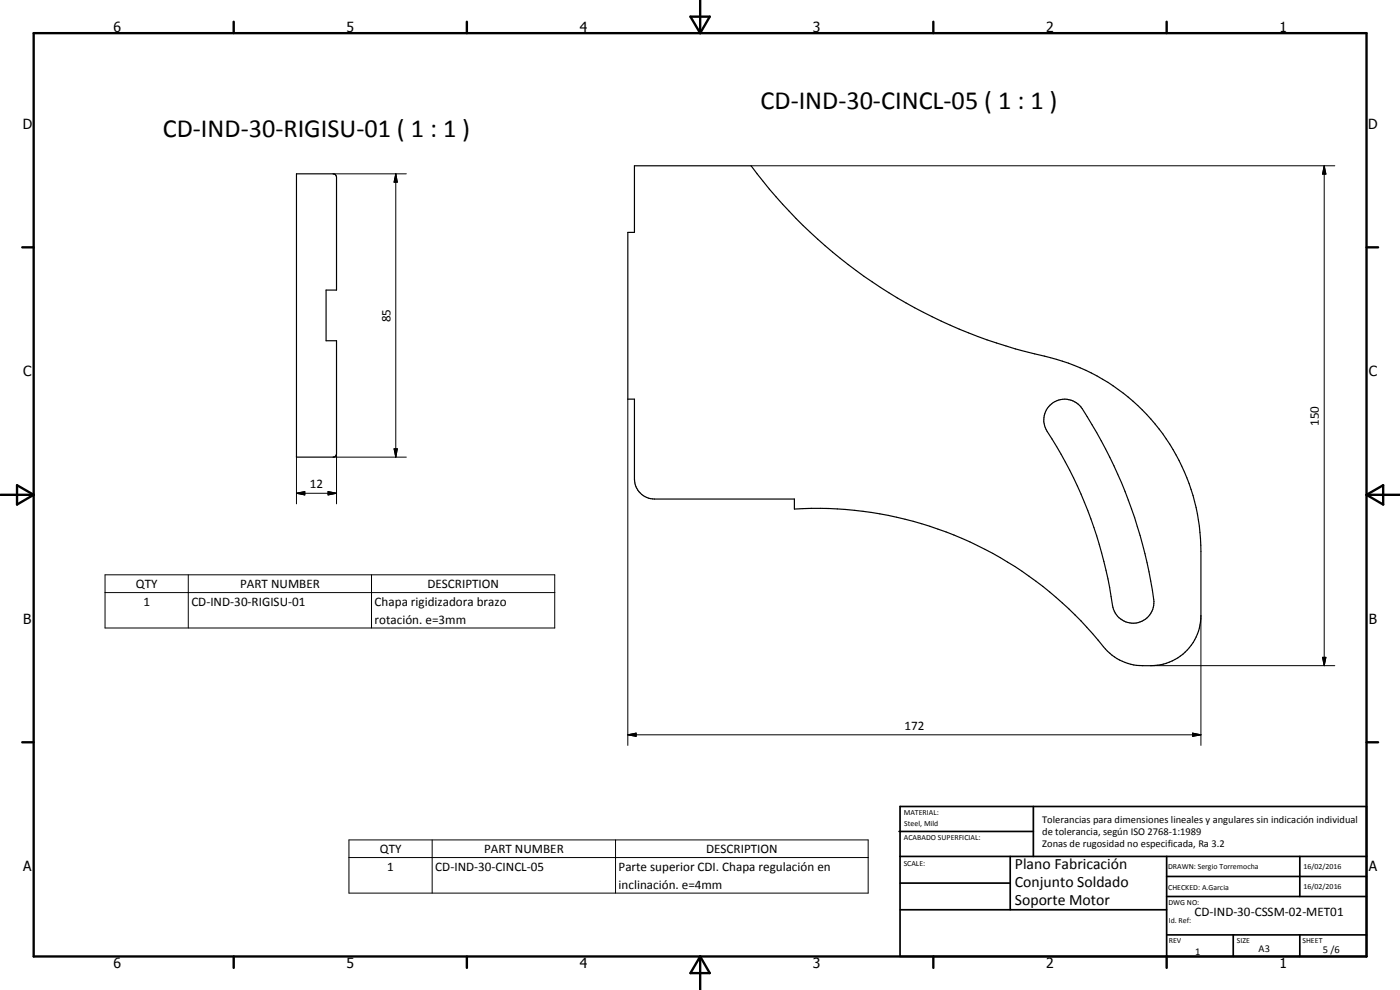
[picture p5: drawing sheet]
<svg xmlns="http://www.w3.org/2000/svg" width="420mm" height="297mm" viewBox="0 0 420 297" stroke-linecap="round" stroke-linejoin="round" font-family="sans-serif">
<defs><g id="words">
<g font-size="7.9">
<text x="228.2" y="32.8">CD-IND-30-CINCL-05 ( 1 : 1 )</text>
<text x="48.9" y="41.1">CD-IND-30-RIGISU-01 ( 1 : 1 )</text>
</g>
<g font-size="4.7">
<text x="304.6" y="260.8">Plano Fabricación</text>
<text x="304.6" y="266.2">Conjunto Soldado</text>
<text x="304.6" y="271.6">Soporte Motor</text>
</g>
<g font-size="4.2">
<text x="34" y="9.6">6</text>
<text x="104" y="9.6">5</text>
<text x="174" y="9.6">4</text>
<text x="244" y="9.6">3</text>
<text x="314" y="9.6">2</text>
<text x="384" y="9.6">1</text>
<text x="6.8" y="38.7">D</text>
<text x="410.6" y="38.7">D</text>
<text x="7" y="112.9">C</text>
<text x="410.8" y="112.9">C</text>
<text x="7" y="187.1">B</text>
<text x="410.8" y="187.1">B</text>
<text x="7" y="261.4">A</text>
<text x="410.8" y="261.4">A</text>
<text x="34" y="290.4">6</text>
<text x="104" y="290.4">5</text>
<text x="174" y="290.4">4</text>
<text x="244" y="290.4">3</text>
<text x="314" y="290.4">2</text>
<text x="384" y="290.4">1</text>
</g>
<g font-size="3.9">
<text x="117.2" y="96.7" transform="rotate(-90 117.2 96.7)">85</text>
<text x="395.8" y="127.8" transform="rotate(-90 395.8 127.8)">150</text>
<text x="93" y="146.6">12</text>
<text x="40.8" y="176.4">QTY</text>
<text x="72.1" y="176.4">PART NUMBER</text>
<text x="128.3" y="176.4">DESCRIPTION</text>
<text x="43" y="181.7">1</text>
<text x="57.4" y="181.7">CD-IND-30-RIGISU-01</text>
<text x="112.4" y="181.8">Chapa rigidizadora brazo</text>
<text x="112.4" y="187.1">rotación. e=3mm</text>
<text x="271.4" y="218.9">172</text>
<text x="114" y="255.9">QTY</text>
<text x="145.3" y="255.9">PART NUMBER</text>
<text x="211.9" y="255.9">DESCRIPTION</text>
<text x="116.2" y="261.2">1</text>
<text x="130.6" y="261.2">CD-IND-30-CINCL-05</text>
<text x="185.7" y="261.4">Parte superior CDI. Chapa regulación en</text>
<text x="185.7" y="266.7">inclinación. e=4mm</text>
<text x="358.5" y="275">CD-IND-30-CSSM-02-MET01</text>
</g>
<g font-size="3.1">
<text x="312.7" y="246.8">Tolerancias para dimensiones lineales y angulares sin indicación individual</text>
<text x="312.7" y="250.4">de tolerancia, según ISO 2768-1:1989</text>
<text x="312.7" y="254">Zonas de rugosidad no especificada, Ra 3.2</text>
<text x="358.7" y="286.5">1</text>
<text x="377.7" y="285.6">A3</text>
<text x="397" y="285.9">5 /6</text>
</g>
<g font-size="2.4">
<text x="271.2" y="244.4">MATERIAL:</text>
<text x="271.3" y="252">ACABADO SUPERFICIAL:</text>
<text x="271.4" y="247.9">Steel, Mild</text>
<text x="271.2" y="259.7">SCALE:</text>
<text x="350.6" y="260.8">DRAWN: Sergio Torremocha</text>
<text x="391.2" y="260.6">16/02/2016</text>
<text x="350.6" y="267">CHECKED: A.Garcia</text>
<text x="391.2" y="266.7">16/02/2016</text>
<text x="350.6" y="271.4">DWG NO:</text>
<text x="350.8" y="276.9">Id. Ref:</text>
<text x="350.8" y="282.8">REV</text>
<text x="371.2" y="282.9">SIZE</text>
<text x="390.9" y="282.9">SHEET</text>
</g>
</g></defs>
<path d="M89 52.2h11a1 1 0 0 1 1 .9v33.9h-3.1v15.2h3.1v33.9l-.4 .8-.6 .3h-11zM190.4 49.7h35a150.5 150.5 0 0 0 89.8 57.6 60 60 0 0 1 45.2 58.1v19.3a15 15 0 0 1-15 15 16.4 16.4 0 0 1-15.8-7.6 110 110 0 0 0-91.2-39.4v-3h-42a6 6 0 0 1-6-6v-23.9h-2v-50.1h2zM315.2 121.5a6.3 6.3 0 0 1 9.6 1.1 139 139 0 0 1 21.5 58.5 6.2 6.2 0 0 1-6 5.9 6.2 6.2 0 0 1-6.4-5.4 132.2 132.2 0 0 0-20.2-53.2 6.2 6.2 0 0 1 1.5-6.9z" fill="none" stroke="#000" stroke-width=".35"/>
<g fill="none" stroke="#000" stroke-width=".71">
<path d="M10.1 9.9h400v277.1h-400zM70.1 6.5v3.4M140.1 6.5v3.4M207.2 5h5.8l-2.9 4.9zM210.1 0v9.9M280.1 6.5v3.4M350.1 6.5v3.4M6.7 74.2h3.4M410.1 74.2h3.5M.1 148.5h10M5.1 145.6l5 2.9-5 2.9zM410.1 148.5h10"/>
<path d="M410.1 148.5l5-2.9v5.8zM6.7 222.7h3.4M410.1 222.7h3.5M70.1 287v3.4M140.1 287v3.4M210.1 287v10M210.1 287l2.9 5h-5.8zM280.1 287v3.4M350.1 287v3.4"/>
</g>
<g fill="none" stroke="#000" stroke-width=".51">
<path d="M269.8 249.5h40.3M270.1 242h140v45h-140zM270.1 257h140M303.2 257v16M310.1 242v15M350.1 257v30M390.1 257v12M270.1 265h33.1M270.1 273h80M350.1 269h60M350.1 263h60M350.1 280.5h60"/>
<path d="M370.1 280.5v6.5M390.1 280.5v6.5"/>
</g>
<g fill="none" stroke="#000" stroke-width=".3">
<path d="M100 52.2h22M118.8 52.2l.4 2.5h-.9zM118.8 52.2v85M225.4 49.7h175.2M397.4 49.7l.5 2.5h-1zM397.4 49.7v150M188.4 119.8v103.8M89 137.2v14M100 137.2h22M101 136.1v15.1M118.3 134.7h.9l-.4 2.5zM89 148l2.5-.5v1z"/>
<path d="M89 148h12M98.5 147.5l2.5 .5-2.5 .5zM31.5 172.5h135v15.9h-135zM31.5 177.8h135M56.5 172.5v15.9M111.5 172.5v15.9M345.4 199.7h55.2M360.4 184.7v38.9M396.9 197.2h1l-.5 2.5zM357.9 220l2.5 .5-2.5 .4zM188.4 220.5l2.5-.5v.9zM188.4 220.5h172"/>
<path d="M104.7 252h155.9v16h-155.9zM104.7 257.3h155.9M129.7 252v16M184.7 252v16"/>
</g>
<path d="M118.8 52.2l.4 2.5h-.9zM397.4 49.7l.5 2.5h-1zM118.3 134.7h.9l-.4 2.5zM89 148l2.5-.5v1zM98.5 147.5l2.5 .5-2.5 .5zM396.9 197.2h1l-.5 2.5zM188.4 220.5l2.5-.5v.9zM357.9 220l2.5 .5-2.5 .4z" fill="#000"/>
<use href="#words"/>
</svg>
